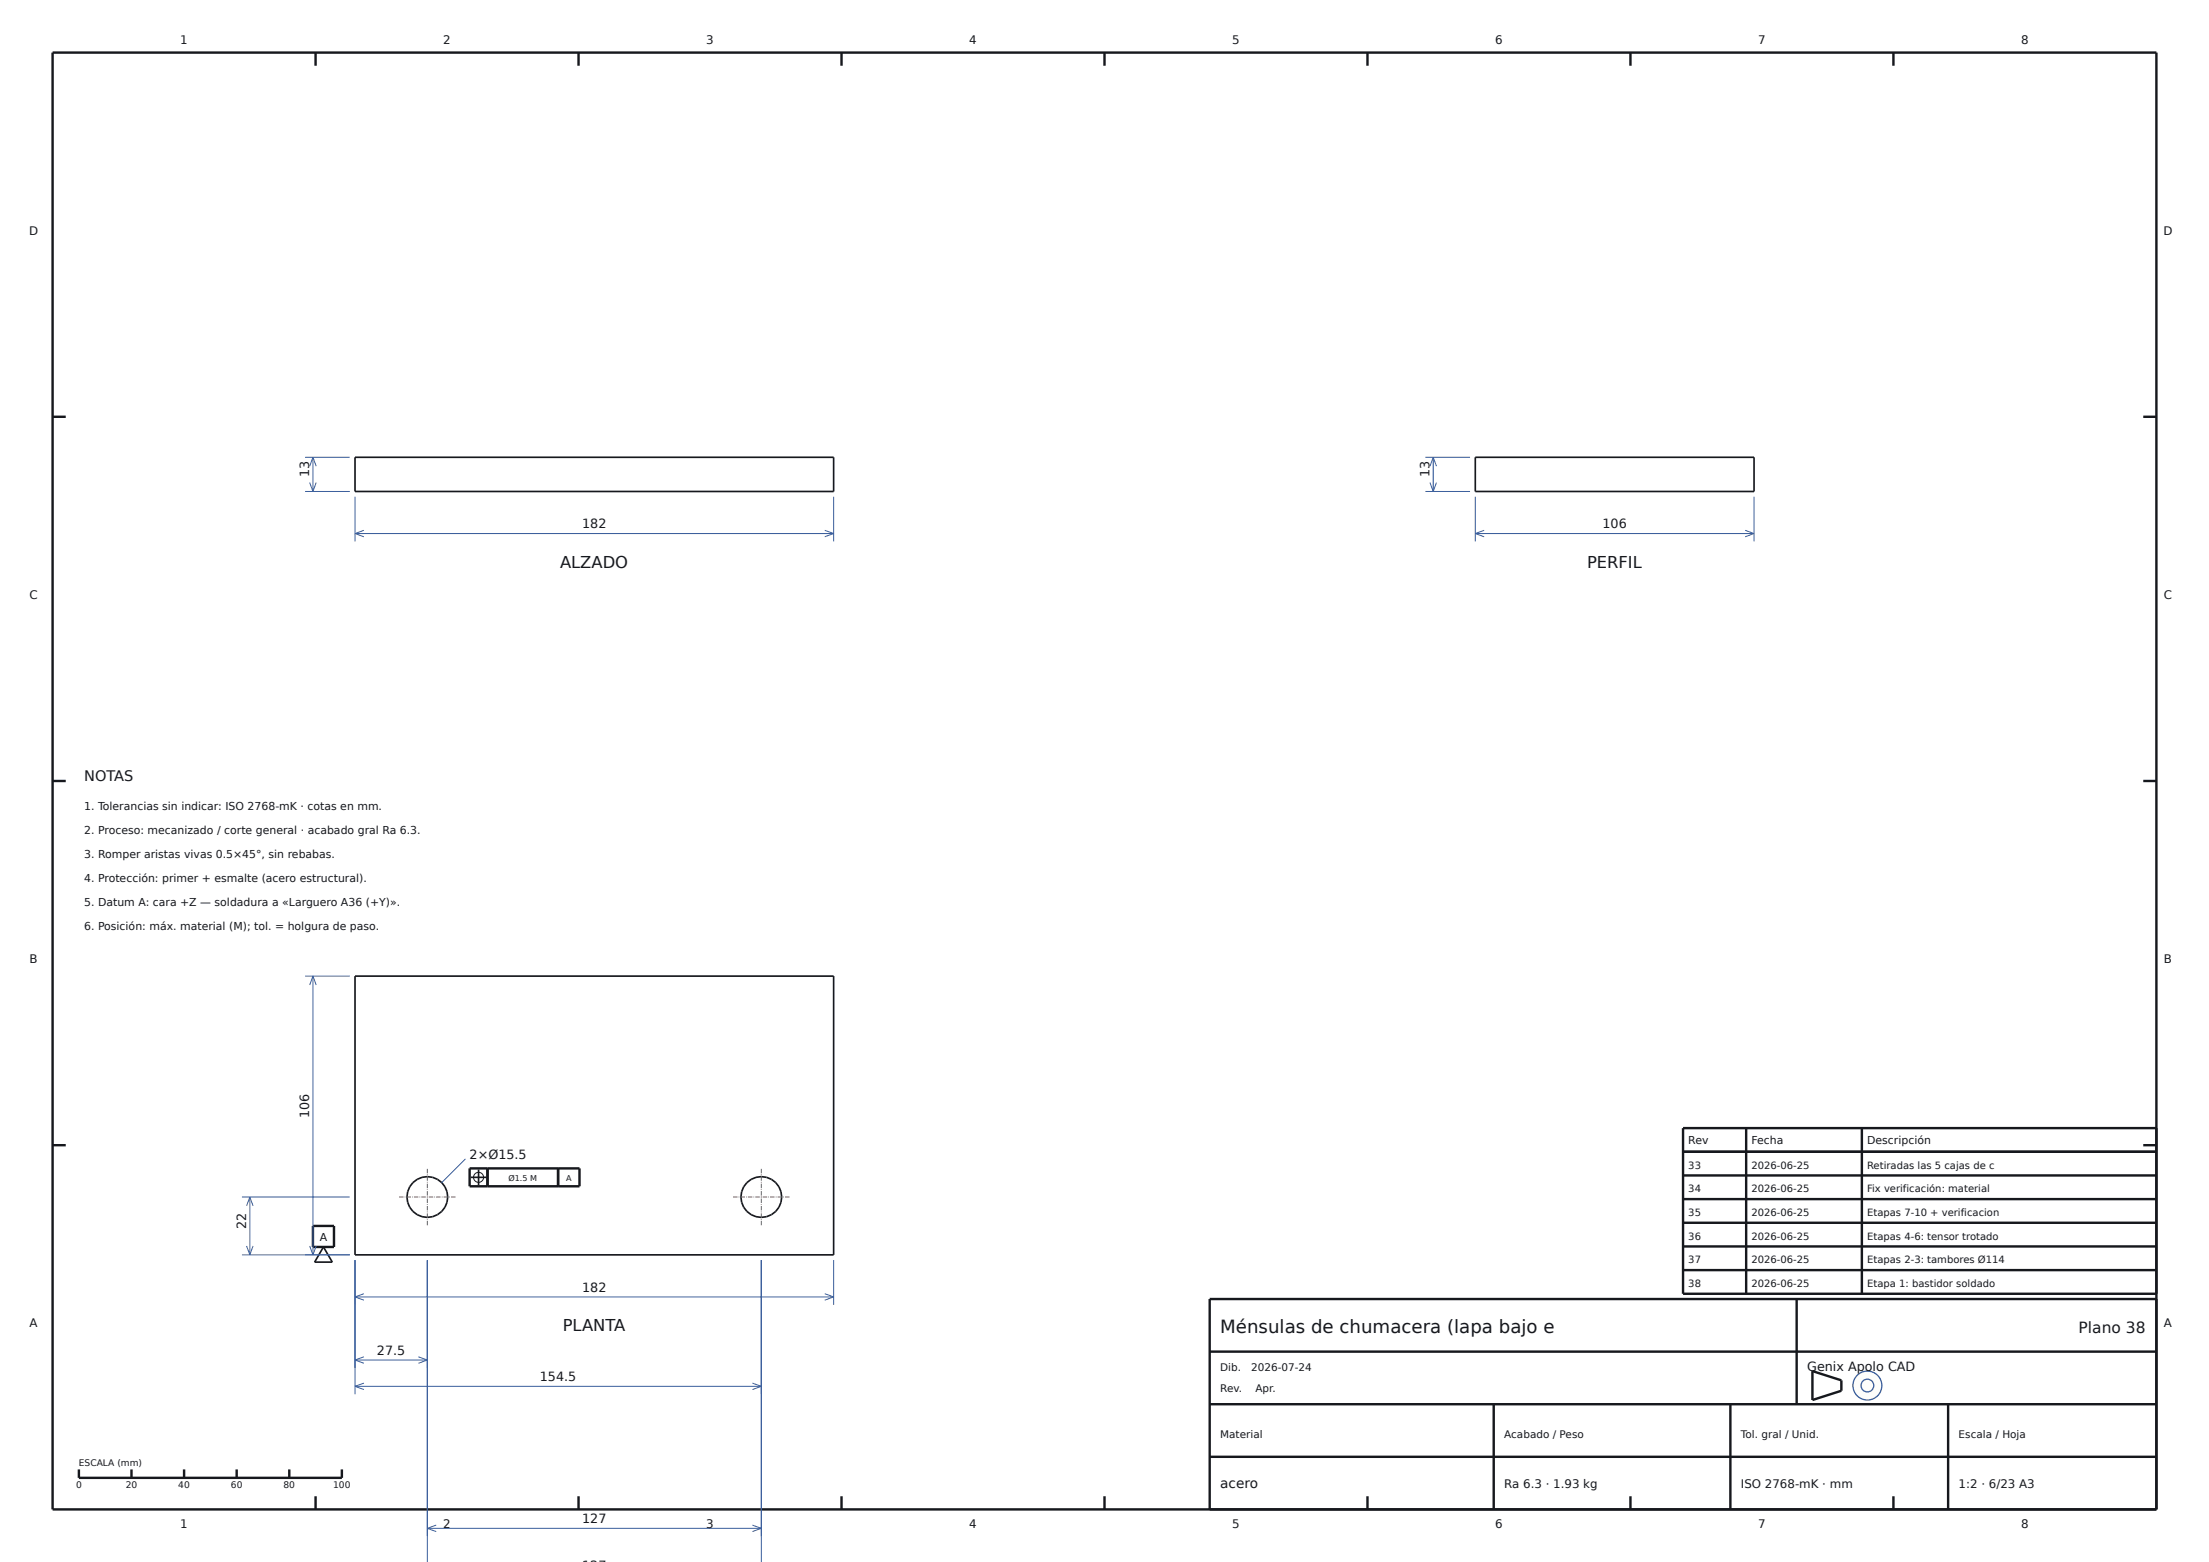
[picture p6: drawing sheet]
<svg xmlns="http://www.w3.org/2000/svg" width="420mm" height="297mm" viewBox="0 0 420 297" stroke-linecap="round" stroke-linejoin="round" font-family="sans-serif">
<defs><g id="words">
<text font-size="3.5" fill="#16181d" x="232" y="253.4">Ménsulas de chumacera (lapa bajo e</text>
<g font-size="3.1" fill="#16181d">
<text x="106.5" y="107.9">ALZADO</text>
<text x="301.7" y="107.9">PERFIL</text>
<text x="107" y="253.1">PLANTA</text>
</g>
<text font-size="2.9" fill="#16181d" x="395.2" y="253.4">Plano 38</text>
<text font-size="2.8" fill="#16181d" x="16" y="148.5">NOTAS</text>
<text font-size="2.6" fill="#16181d" x="232" y="283">acero</text>
<g font-size="2.4" fill="#16181d">
<text x="58.8" y="90.7" transform="rotate(-90 58.8 90.7)">13</text>
<text x="271.8" y="90.7" transform="rotate(-90 271.8 90.7)">13</text>
<text x="110.7" y="100.5">182</text>
<text x="304.7" y="100.5">106</text>
<text x="58.8" y="212.6" transform="rotate(-90 58.8 212.6)">106</text>
<text x="89.3" y="220.4">2×Ø15.5</text>
<text x="46.8" y="233.6" transform="rotate(-90 46.8 233.6)">22</text>
<text x="110.7" y="245.6">182</text>
<text x="71.7" y="257.6">27.5</text>
<text x="102.7" y="262.6">154.5</text>
<text x="343.6" y="260.6">Genix Apolo CAD</text>
<text x="110.7" y="289.6">127</text>
</g>
<g font-size="2.2" fill="#16181d">
<text x="34.3" y="8.4">1</text>
<text x="84.3" y="8.4">2</text>
<text x="134.3" y="8.4">3</text>
<text x="184.3" y="8.4">4</text>
<text x="234.3" y="8.4">5</text>
<text x="284.3" y="8.4">6</text>
<text x="334.3" y="8.4">7</text>
<text x="384.3" y="8.4">8</text>
<text x="5.5" y="44.6">D</text>
<text x="411.3" y="44.6">D</text>
<text x="5.6" y="113.9">C</text>
<text x="411.4" y="113.9">C</text>
<text x="5.6" y="183.1">B</text>
<text x="411.4" y="183.1">B</text>
<text x="5.6" y="252.4">A</text>
<text x="411.4" y="252.4">A</text>
<text x="286" y="283">Ra 6.3 · 1.93 kg</text>
<text x="331" y="283">ISO 2768-mK · mm</text>
<text x="372.4" y="283">1:2 · 6/23 A3</text>
<text x="34.3" y="290.6">1</text>
<text x="84.3" y="290.6">2</text>
<text x="134.3" y="290.6">3</text>
<text x="184.3" y="290.6">4</text>
<text x="234.3" y="290.6">5</text>
<text x="284.3" y="290.6">6</text>
<text x="334.3" y="290.6">7</text>
<text x="384.3" y="290.6">8</text>
</g>
<g font-size="2.1" fill="#16181d">
<text x="16" y="154">1. Tolerancias sin indicar: ISO 2768-mK · cotas en mm.</text>
<text x="16" y="158.5">2. Proceso: mecanizado / corte general · acabado gral Ra 6.3.</text>
<text x="16" y="163.1">3. Romper aristas vivas 0.5×45°, sin rebabas.</text>
<text x="16" y="167.7">4. Protección: primer + esmalte (acero estructural).</text>
<text x="16" y="172.2">5. Datum A: cara +Z — soldadura a «Larguero A36 (+Y)».</text>
<text x="16" y="176.8">6. Posición: máx. material (M); tol. = holgura de paso.</text>
<text x="321" y="217.6">Rev</text>
<text x="333" y="217.6">Fecha</text>
<text x="355" y="217.6">Descripción</text>
<text x="60.8" y="236">A</text>
</g>
<g font-size="2" fill="#16181d">
<text x="232" y="260.6">Dib.</text>
<text x="237.9" y="260.6">2026-07-24</text>
<text x="232" y="264.6">Rev.</text>
<text x="238.7" y="264.6">Apr.</text>
<text x="232" y="273.4">Material</text>
<text x="286" y="273.4">Acabado / Peso</text>
<text x="331" y="273.4">Tol. gral / Unid.</text>
<text x="372.4" y="273.4">Escala / Hoja</text>
</g>
<g font-size="1.9" fill="#16181d">
<text x="321" y="222.2">33</text>
<text x="321" y="226.7">34</text>
<text x="333" y="222.2">2026-06-25</text>
<text x="333" y="226.7">2026-06-25</text>
<text x="355" y="222.2">Retiradas las 5 cajas de c</text>
<text x="355" y="226.7">Fix verificación: material</text>
<text x="321" y="231.2">35</text>
<text x="333" y="231.2">2026-06-25</text>
<text x="355" y="231.2">Etapas 7-10 + verificacion</text>
<text x="321" y="235.7">36</text>
<text x="333" y="235.7">2026-06-25</text>
<text x="355" y="235.7">Etapas 4-6: tensor trotado</text>
<text x="321" y="240.2">37</text>
<text x="321" y="244.7">38</text>
<text x="333" y="240.2">2026-06-25</text>
<text x="333" y="244.7">2026-06-25</text>
<text x="355" y="240.2">Etapas 2-3: tambores Ø114</text>
<text x="355" y="244.7">Etapa 1: bastidor soldado</text>
</g>
<g font-size="1.7" fill="#16181d">
<text x="15" y="278.8">ESCALA (mm)</text>
<text x="14.5" y="283">0</text>
<text x="23.9" y="283">20</text>
<text x="33.9" y="283">40</text>
<text x="43.9" y="283">60</text>
<text x="53.9" y="283">80</text>
<text x="63.4" y="283">100</text>
</g>
<g font-size="1.5" fill="#16181d">
<text x="96.7" y="224.6">Ø1.5 M</text>
<text x="107.6" y="224.6">A</text>
</g>
</g></defs>
<g fill="#fdfdfb" stroke="#3a5e9c" stroke-width=".25">
<circle cx="355" cy="263.5" r="2.75"/>
<circle cx="355.1" cy="263.5" r="1.21"/>
</g>
<circle cx="91" cy="223.9" r=".95" fill="none" stroke="#16181d" stroke-width=".19"/>
<g fill="none" stroke="#16181d" stroke-width=".46">
<path d="M10 10h400v277h-400zM60 10v2.5M110 10v2.5M160 10v2.5M210 10v2.5M260 10v2.5M310 10v2.5M360 10v2.5M10 79.3h2.5M407.5 79.3h2.5M10 148.5h2.5M407.5 148.5h2.5"/>
<path d="M10 217.8h2.5M320 219h90M332 214.5v31.5M354 214.5v31.5M407.5 217.8h2.5M410 214.5h-90v31.5h90M59.5 233.1h4v4h-4zM89.3 222.2h20.9v3.4h-20.9zM92.7 222.2v3.4M106.1 222.2v3.4M320 223.5h90M320 228h90"/>
<path d="M320 232.5h90M320 237h90M230 257h180M320 241.5h90M341.6 247v20M410 247h-180v40M15 279.4v1.6h50v-1.6M25 279.4v1.6M35 279.4v1.6M45 279.4v1.6M55 279.4v1.6M230 277h180"/>
<path d="M230 267h180M284 267v20M329 267v20M344.6 260.7l5.5 1.8v1.9l-5.5 1.8zM370.4 267v20M60 284.5v2.5M110 284.5v2.5M160 284.5v2.5M210 284.5v2.5M260 284.5v2.5M310 284.5v2.5M360 284.5v2.5"/>
</g>
<g fill="none" stroke="#16181d" stroke-width=".32">
<path d="M67.5 87h91v6.5h-91zM280.5 87h53v6.5h-53zM67.5 185.6h91v53h-91zM61.5 237.1l1.7 2.9h-3.4zM89.5 223.9h3M91 222.4v2.9"/>
<circle cx="81.2" cy="227.6" r="3.9"/>
<circle cx="144.7" cy="227.6" r="3.9"/>
</g>
<g fill="none" stroke="#3a5e9c" stroke-width=".19">
<path d="M58 93.5h8.5M58 87h8.5M58.9 91.8l.6 1.7M59.5 87v6.5M59.5 87l.6 1.6M59.5 87l-.6 1.6M60.1 91.8l-.6 1.7M67.5 94.5v8.5M158.5 94.5v8.5M271 93.5h8.5M271 87h8.5M271.9 91.8l.6 1.7"/>
<path d="M272.5 87v6.5M272.5 87l.6 1.6M272.5 87l-.6 1.6M273.1 91.8l-.6 1.7M280.5 94.5v8.5M333.5 94.5v8.5M67.5 101.5h91M67.5 101.5l1.7 .6M69.2 100.8l-1.7 .7M156.8 100.8l1.7 .7M158.5 101.5l-1.7 .6M280.5 101.5h53"/>
<path d="M280.5 101.5l1.7 .6M282.2 100.8l-1.7 .7M331.8 100.8l1.7 .7M333.5 101.5l-1.7 .6M58 185.6h8.5M59.5 185.6v53M59.5 185.6l.6 1.7M59.5 185.6l-.6 1.7M46 238.6h20.5M46 227.6h20.5M46.9 236.9l.6 1.7M47.5 227.6v11"/>
<path d="M47.5 227.6l.6 1.7M47.5 227.6l-.6 1.7M48.1 236.9l-.6 1.7M58.9 236.9l.6 1.7M60.1 236.9l-.6 1.7M67.5 239.6v25.5M81.2 239.6v57.5M88.5 220.4l-4.5 4.5M144.8 239.6v57.5M158.5 239.6v8.5M67.5 246.6h91M67.5 246.6l1.7 .6"/>
<path d="M67.5 258.6h13.7M67.5 258.6l1.7 .6M69.2 246l-1.7 .6M69.2 258l-1.7 .6M79.6 258l1.6 .6M81.2 258.6l-1.6 .6M156.8 246l1.7 .6M158.5 246.6l-1.7 .6M67.5 263.6h77.3M67.5 263.6l1.7 .6M69.2 263l-1.7 .6M143.1 263l1.7 .6"/>
<path d="M144.8 263.6l-1.7 .6M81.2 290.6h63.6M81.2 290.6l1.7 .6M82.9 290l-1.7 .6M143.1 290l1.7 .6M144.8 290.6l-1.7 .6"/>
</g>
<path d="M75.9 227.6h10.7M81.2 233v-10.8M139.4 227.6h10.7M144.8 233v-10.8" fill="none" stroke="#b0413e" stroke-width=".19" stroke-dasharray=".8 .2 .1 .2" stroke-linecap="butt"/>
<use href="#words"/>
</svg>
